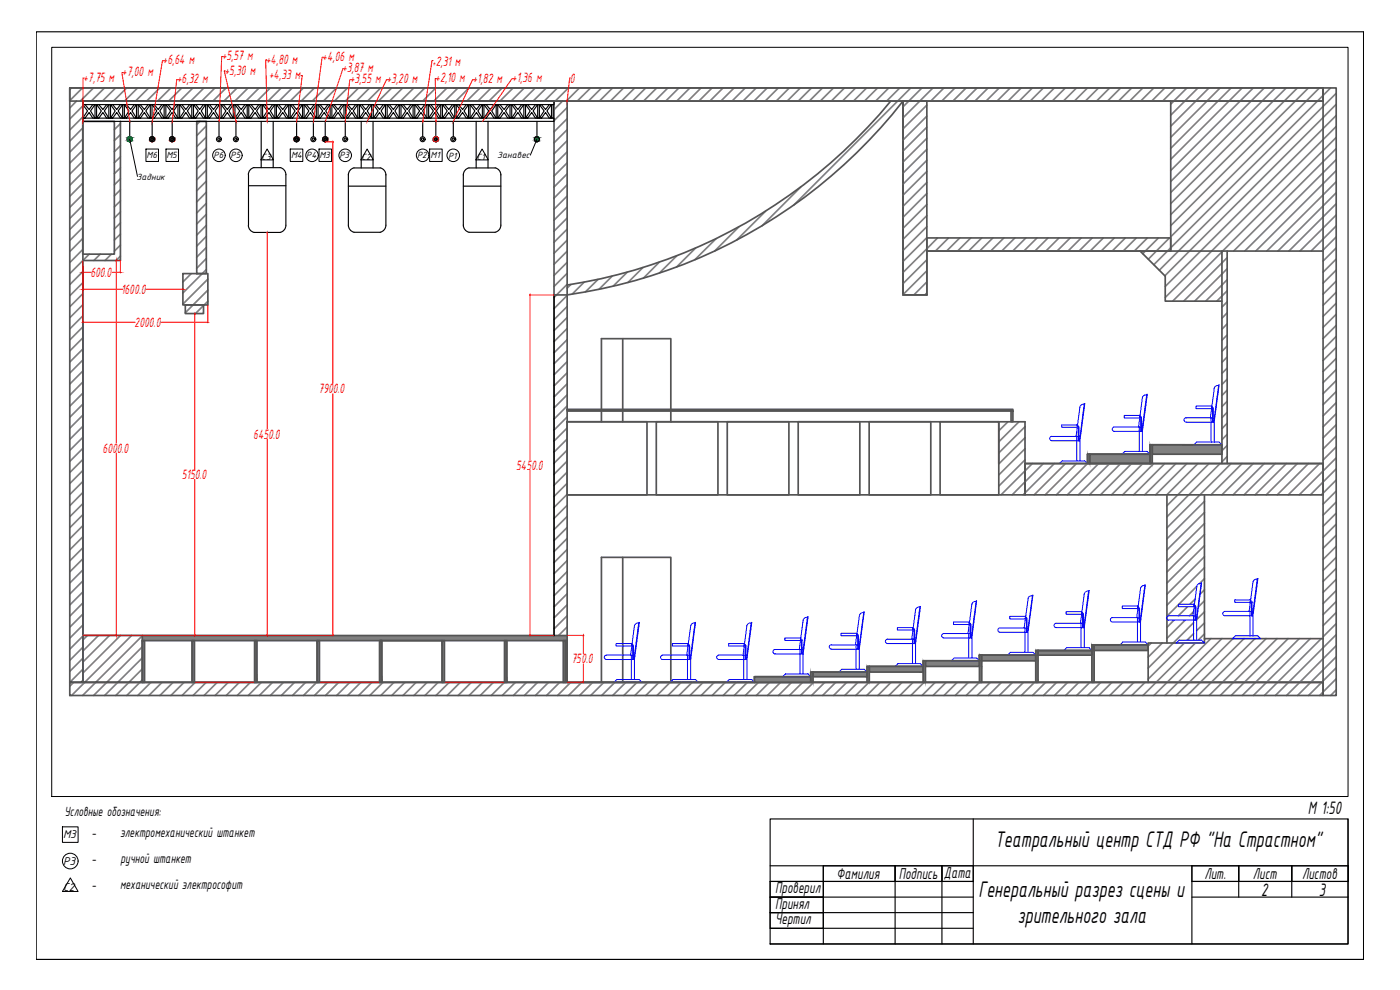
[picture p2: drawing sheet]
<svg xmlns="http://www.w3.org/2000/svg" width="420mm" height="297mm" viewBox="0 0 420 297" stroke-linecap="round" stroke-linejoin="round" font-family="sans-serif">
<defs><g id="words">
<g font-size="7.3">
<text x="298.6" y="254.1">Театральный центр СТД РФ &quot;На Страстном&quot;</text>
<text x="293.7" y="269.3">Генеральный разрез сцены и</text>
<text x="305.3" y="277">зрительного зала</text>
</g>
<g font-size="5.8">
<text x="392.5" y="244.3">М 1:50</text>
<text x="378.5" y="268.7">2</text>
<text x="395.8" y="268.7">3</text>
</g>
<g font-size="5.1">
<text x="251.1" y="263.8">Фамилия</text>
<text x="269.7" y="263.8">Подпись</text>
<text x="283.3" y="263.5">Дата</text>
<text x="361.5" y="263.8">Лит.</text>
<text x="376" y="263.8">Лист</text>
<text x="390.8" y="263.8">Листов</text>
<text x="232.6" y="267.9">Проверил</text>
<text x="232.6" y="272.6">Принял</text>
<text x="232.6" y="277.3">Чертил</text>
</g>
<g font-size="4.4" fill="#f00">
<text x="36.6" y="22.9">+7,00 м</text>
<text x="48.8" y="19.3">+6,64 м</text>
<text x="66.5" y="18">+5,57 м</text>
<text x="67.3" y="22.4">+5,30 м</text>
<text x="79.8" y="19.1">+4,80 м</text>
<text x="80.7" y="23.8">+4,33 м</text>
<text x="96.7" y="18.3">+4,06 м</text>
<text x="102.6" y="21.6">+3,87 м</text>
<text x="130.8" y="19.7">2,31 м</text>
<text x="25" y="24.5">+7,75 м</text>
<text x="53.1" y="25">+6,32 м</text>
<text x="105" y="25">+3,55 м +3,20 м</text>
<text x="130.6" y="24.7">+2,10 м +1,82 м +1,36 м</text>
<text x="171" y="24.8">0</text>
<text x="27.1" y="83.1">600.0</text>
<text x="36.4" y="88.2">1600.0</text>
<text x="40.4" y="98.1">2000.0</text>
<text x="95.6" y="118">7900.0</text>
<text x="76" y="131.6">6450.0</text>
<text x="30.8" y="135.8">6000.0</text>
<text x="54.6" y="143.8">5150.0</text>
<text x="154.9" y="141">5450.0</text>
<text x="171.5" y="199.1">750.0</text>
</g>
<g font-size="4.4">
<text x="27.5" y="251.1">-</text>
<text x="36.1" y="251.1">электромеханический штанкет</text>
<text x="27.5" y="259.1">-</text>
<text x="36.2" y="259.1">ручной штанкет</text>
<text x="27.5" y="266.7">-</text>
<text x="36.1" y="266.7">механический электрософит</text>
</g>
<text font-size="4.3" x="19.3" y="244.8">Условные обозначения:</text>
<g font-size="3.6">
<text x="18.9" y="251.5">М3</text>
<text x="18.9" y="259.5">Р3</text>
<text x="19" y="267.4">С2</text>
</g>
<text font-size="2.9" fill="#f00" x="129.8" y="19.7">+</text>
<g font-size="2.9">
<text x="44" y="47.5">М6</text>
<text x="49.9" y="47.5">М5</text>
<text x="64.1" y="47.5">Р6</text>
<text x="69.2" y="47.5">Р5</text>
<text x="78.5" y="47.9">С3</text>
<text x="87.4" y="47.4">М4</text>
<text x="91.9" y="47.4">Р4</text>
<text x="95.9" y="47.4">М3</text>
<text x="101.9" y="47.5">Р3</text>
<text x="108.5" y="47.9">С2</text>
<text x="125.2" y="47.4">Р2</text>
<text x="129.2" y="47.4">М1</text>
<text x="134.5" y="47.6">Р1</text>
<text x="143.1" y="47.9">С1</text>
<text x="149.2" y="47.5">Занавес</text>
<text x="41" y="53.9">Задник</text>
</g>
</g></defs>
<!-- layer: 0 -->
<g fill="#991b1e" stroke="#991b1e" stroke-width=".3">
<path d="M97.5 41h.2z"/>
<path d="M97.5 42.5h.3z"/>
<path d="M88.9 41h.2z"/>
<path d="M88.8 42.5h.4z"/>
<path d="M51.6 41h.2z"/>
<path d="M51.5 42.5h.3z"/>
<path d="M45.6 41h.1z"/>
<path d="M45.5 42.5h.4z"/>
<path d="M130.7 41h.2z"/>
<path d="M130.7 42.5h.3z"/>
<path d="M97.5 41h.3zM97.5 41h.3z"/>
<path d="M97.5 41l.4 .1zM97.4 41.1h.5z"/>
<path d="M97.4 41.1h.5zM97.3 41.1h.6z"/>
<path d="M97.3 41.1h.7zM97.3 41.1h.7z"/>
<path d="M97.3 41.1l.8 .1zM97.2 41.2h.9z"/>
<path d="M97.2 41.2h.9zM97.2 41.2h.9z"/>
<path d="M97.1 41.2h1.1zM97.1 41.2h1.1z"/>
<path d="M97.1 41.2l1.1 .1zM97.1 41.2l1.1 .1z"/>
<path d="M97 41.3l1.2 .1zM97 41.3l1.2 .1z"/>
<path d="M97 41.4h1.3zM97 41.4h1.3z"/>
<path d="M97 41.4l1.3 .1zM97 41.4l1.3 .1z"/>
<path d="M96.9 41.5l1.4 .1zM96.9 41.5l1.4 .1z"/>
<path d="M96.9 41.6h1.5zM96.9 41.6h1.5z"/>
<path d="M96.9 41.6l1.5 .1zM96.9 41.6l1.5 .1z"/>
<path d="M96.9 41.7l1.5 .1zM96.9 41.7l1.5 .1z"/>
<path d="M96.9 41.8h1.5zM96.9 41.8h1.5z"/>
<path d="M96.9 41.8l1.5 .1zM96.9 41.8l1.5 .1z"/>
<path d="M96.9 41.9h1.5zM96.9 41.9l1.4 .1z"/>
<path d="M96.9 42l1.4 .1zM96.9 42l1.4 .1z"/>
<path d="M96.9 42.1h1.4zM96.9 42.1h1.4z"/>
<path d="M97 42.1h1.3zM97 42.1l1.2 .1z"/>
<path d="M97 42.2h1.2zM97 42.2l1.2 .1z"/>
<path d="M97 42.3h1.2zM97 42.3h1.2z"/>
<path d="M97.1 42.3h1.1zM97.1 42.3h1z"/>
<path d="M97.1 42.3h1zM97.1 42.3l1 .1z"/>
<path d="M97.2 42.4h.9zM97.2 42.4h.8z"/>
<path d="M97.3 42.4h.7zM97.3 42.4l.6 .1z"/>
<path d="M97.3 42.5h.6zM97.3 42.5h.6z"/>
<path d="M97.4 42.5h.5zM97.4 42.5h.4z"/>
<path d="M97.5 42.5h.2zM97.5 42.5h.2z"/>
<path d="M88.9 41h.3zM88.8 41h.4z"/>
<path d="M88.8 41l.4 .1zM88.8 41.1h.4z"/>
<path d="M88.8 41.1h.5zM88.7 41.1h.6z"/>
<path d="M88.7 41.1h.7zM88.7 41.1h.7z"/>
<path d="M88.6 41.1l.8 .1zM88.6 41.2h.8z"/>
<path d="M88.6 41.2h.9zM88.5 41.2h1z"/>
<path d="M88.5 41.2h1zM88.5 41.2h1z"/>
<path d="M88.5 41.2l1.1 .1zM88.5 41.2l1.1 .1z"/>
<path d="M88.4 41.3l1.2 .1zM88.4 41.3l1.2 .1z"/>
<path d="M88.4 41.4h1.2zM88.4 41.4h1.2z"/>
<path d="M88.3 41.4l1.4 .1zM88.3 41.4l1.4 .1z"/>
<path d="M88.3 41.5l1.4 .1zM88.3 41.5l1.4 .1z"/>
<path d="M88.3 41.6h1.4zM88.3 41.6h1.4z"/>
<path d="M88.3 41.6l1.4 .1zM88.3 41.6l1.4 .1z"/>
<path d="M88.3 41.7l1.4 .1zM88.3 41.7l1.4 .1z"/>
<path d="M88.3 41.8h1.4zM88.3 41.8h1.4z"/>
<path d="M88.3 41.8l1.4 .1zM88.3 41.8l1.4 .1z"/>
<path d="M88.3 41.9l1.4 .1zM88.3 41.9l1.4 .1z"/>
<path d="M88.3 42h1.4zM88.3 42l1.4 .1z"/>
<path d="M88.3 42.1h1.4zM88.3 42.1h1.3z"/>
<path d="M88.3 42.1l1.3 .1zM88.3 42.1l1.3 .1z"/>
<path d="M88.4 42.2h1.2zM88.4 42.2l1.2 .1z"/>
<path d="M88.4 42.3h1.2zM88.4 42.3h1.1z"/>
<path d="M88.5 42.3h1zM88.5 42.3h1z"/>
<path d="M88.5 42.3h1zM88.5 42.3l.9 .1z"/>
<path d="M88.6 42.4h.8zM88.6 42.4h.8z"/>
<path d="M88.6 42.4h.8zM88.6 42.4l.7 .1z"/>
<path d="M88.7 42.5h.6zM88.7 42.5h.5z"/>
<path d="M88.8 42.5h.4zM88.8 42.5h.4z"/>
<path d="M88.8 42.5h.3zM88.9 42.5h.2z"/>
<path d="M51.6 41h.2zM51.5 41h.3z"/>
<path d="M51.5 41l.4 .1zM51.4 41.1h.5z"/>
<path d="M51.4 41.1h.6zM51.4 41.1h.6z"/>
<path d="M51.4 41.1h.7zM51.3 41.1h.8z"/>
<path d="M51.3 41.1l.8 .1zM51.3 41.1l.8 .1z"/>
<path d="M51.3 41.2h.9zM51.3 41.2h.9z"/>
<path d="M51.2 41.2h1zM51.2 41.2h1z"/>
<path d="M51.2 41.2l1.1 .1zM51.1 41.3h1.2z"/>
<path d="M51.1 41.3l1.2 .1zM51.1 41.3l1.2 .1z"/>
<path d="M51 41.4h1.4zM51 41.4h1.4z"/>
<path d="M51 41.4l1.4 .1zM51 41.4l1.4 .1z"/>
<path d="M51 41.5l1.4 .1zM51 41.5l1.4 .1z"/>
<path d="M51 41.6h1.4zM51 41.6h1.4z"/>
<path d="M51 41.6l1.4 .1zM51 41.6l1.4 .1z"/>
<path d="M51 41.7l1.4 .1zM51 41.7l1.4 .1z"/>
<path d="M51 41.8h1.4zM51 41.8h1.4z"/>
<path d="M51 41.8l1.4 .1zM51 41.8l1.4 .1z"/>
<path d="M51 41.9h1.4zM51 41.9l1.4 .1z"/>
<path d="M51 42l1.4 .1zM51 42l1.4 .1z"/>
<path d="M51 42.1h1.4zM51 42.1h1.4z"/>
<path d="M51 42.1h1.4zM51 42.1l1.3 .1z"/>
<path d="M51 42.2h1.3zM51 42.2l1.3 .1z"/>
<path d="M51.1 42.3h1.2zM51.1 42.3h1.1z"/>
<path d="M51.2 42.3h1zM51.2 42.3h1z"/>
<path d="M51.2 42.3h1zM51.2 42.3l.9 .1z"/>
<path d="M51.3 42.4h.8zM51.3 42.4h.8z"/>
<path d="M51.3 42.4h.8zM51.3 42.4l.7 .1z"/>
<path d="M51.4 42.5h.6zM51.4 42.5h.5z"/>
<path d="M51.4 42.5h.5zM51.4 42.5h.4z"/>
<path d="M51.5 42.5h.3zM51.6 42.5h.2z"/>
<path d="M45.6 41h.3zM45.5 41h.4z"/>
<path d="M45.5 41l.4 .1zM45.5 41.1h.4z"/>
<path d="M45.5 41.1h.5zM45.4 41.1h.6z"/>
<path d="M45.4 41.1h.6zM45.4 41.1h.6z"/>
<path d="M45.3 41.1l.8 .1zM45.2 41.2h.9z"/>
<path d="M45.2 41.2h1zM45.2 41.2h1z"/>
<path d="M45.2 41.2h1zM45.2 41.2h1z"/>
<path d="M45.2 41.2l1.1 .1zM45.2 41.2l1.1 .1z"/>
<path d="M45.1 41.3l1.2 .1zM45.1 41.3l1.2 .1z"/>
<path d="M45.1 41.4h1.2zM45.1 41.4h1.2z"/>
<path d="M45 41.4l1.4 .1zM45 41.4l1.4 .1z"/>
<path d="M45 41.5l1.4 .1zM45 41.5l1.4 .1z"/>
<path d="M44.9 41.6h1.5zM44.9 41.6h1.5z"/>
<path d="M44.9 41.6l1.5 .1zM44.9 41.6l1.5 .1z"/>
<path d="M44.9 41.7l1.5 .1zM44.9 41.7l1.5 .1z"/>
<path d="M44.9 41.8h1.5zM44.9 41.8h1.5z"/>
<path d="M44.9 41.8l1.5 .1zM44.9 41.8l1.5 .1z"/>
<path d="M44.9 41.9h1.5zM44.9 41.9l1.5 .1z"/>
<path d="M44.9 42l1.5 .1zM44.9 42l1.5 .1z"/>
<path d="M45 42.1h1.4zM45 42.1h1.3z"/>
<path d="M45 42.1h1.3zM45 42.1l1.3 .1z"/>
<path d="M45.1 42.2h1.2zM45.1 42.2l1.2 .1z"/>
<path d="M45.1 42.3h1.2zM45.1 42.3h1.1z"/>
<path d="M45.2 42.3h1zM45.2 42.3h1z"/>
<path d="M45.2 42.3h1zM45.2 42.3l.9 .1z"/>
<path d="M45.2 42.4h.9zM45.2 42.4h.8z"/>
<path d="M45.3 42.4h.7zM45.3 42.4l.7 .1z"/>
<path d="M45.4 42.5h.6zM45.4 42.5h.5z"/>
<path d="M45.5 42.5h.4zM45.5 42.5h.4z"/>
<path d="M45.5 42.5h.2zM45.6 42.5h.1z"/>
<path d="M130.7 41h.3zM130.7 41h.3z"/>
<path d="M130.7 41l.3 .1zM130.6 41.1h.4z"/>
<path d="M130.6 41.1h.5zM130.5 41.1h.6z"/>
<path d="M130.5 41.1h.7zM130.5 41.1h.7z"/>
<path d="M130.5 41.1l.8 .1zM130.4 41.2h.9z"/>
<path d="M130.4 41.2h.9zM130.4 41.2h.9z"/>
<path d="M130.3 41.2h1zM130.3 41.2h1z"/>
<path d="M130.3 41.2l1.1 .1zM130.2 41.3h1.2z"/>
<path d="M130.2 41.3l1.2 .1zM130.2 41.3l1.2 .1z"/>
<path d="M130.2 41.4h1.3zM130.2 41.4h1.3z"/>
<path d="M130.2 41.4l1.3 .1zM130.2 41.4l1.3 .1z"/>
<path d="M130.1 41.5l1.4 .1zM130.1 41.5l1.4 .1z"/>
<path d="M130.1 41.6h1.5zM130.1 41.6h1.5z"/>
<path d="M130.1 41.6l1.5 .1zM130.1 41.6l1.5 .1z"/>
<path d="M130.1 41.7l1.5 .1zM130.1 41.7l1.5 .1z"/>
<path d="M130.1 41.8h1.5zM130.1 41.8h1.5z"/>
<path d="M130.1 41.8l1.5 .1zM130.1 41.8l1.5 .1z"/>
<path d="M130.1 41.9h1.5zM130.1 41.9l1.4 .1z"/>
<path d="M130.1 42l1.4 .1zM130.1 42l1.4 .1z"/>
<path d="M130.1 42.1h1.4zM130.1 42.1h1.4z"/>
<path d="M130.2 42.1h1.3zM130.2 42.1l1.2 .1z"/>
<path d="M130.2 42.2h1.2zM130.2 42.2l1.2 .1z"/>
<path d="M130.2 42.3h1.2zM130.2 42.3h1.1z"/>
<path d="M130.3 42.3h1zM130.3 42.3h1z"/>
<path d="M130.3 42.3h1zM130.3 42.3l1 .1z"/>
<path d="M130.4 42.4h.9zM130.4 42.4h.8z"/>
<path d="M130.5 42.4h.7zM130.5 42.4l.6 .1z"/>
<path d="M130.5 42.5h.6zM130.5 42.5h.5z"/>
<path d="M130.6 42.5h.4zM130.6 42.5h.4z"/>
<path d="M130.7 42.5h.2zM130.7 42.5h.2z"/>
</g>
<g fill="none" stroke="#000" stroke-width=".34">
<path d="M10.9 9.5h398.3v278.4h-398.3zM409.2 9.5v278.4h-398.3M24.8 30.3h141.5v1.1h-141.5zM24.8 35.4h141.5v1h-141.5zM24.8 31.4h.7l1.2 1.5 1.1-1.5h.7l-1.3 1.9 1.3 2.1h-.7l-1.1-1.6-1.2 1.6h-.7l1.5-2.1zM28.5 31.4h.5v4h-.5zM29 31.4h.7l1.2 1.5 1.1-1.5h.7l-1.4 1.9 1.4 2.1h-.7l-1.1-1.6-1.2 1.6h-.7l1.4-2.1zM32.7 31.4h.5v4h-.5zM33.2 31.4h.6l1.2 1.5 1.1-1.5h.7l-1.3 1.9 1.3 2.1h-.7l-1.1-1.6-1.2 1.6h-.6l1.4-2.1zM36.8 31.4h.5v4h-.5zM37.3 31.4h.7l1.2 1.5 1.1-1.5h.7l-1.4 1.9 1.4 2.1h-.7l-1.1-1.6-1.2 1.6h-.7l1.4-2.1zM38.9 36.4v5.4"/>
<path d="M41 31.4h.5v4h-.5zM41.5 31.4h.6l1.2 1.5 1.1-1.5h.7l-1.3 1.9 1.3 2.1h-.7l-1.1-1.6-1.2 1.6h-.6l1.4-2.1zM45.1 31.4h.5v4h-.5zM45.6 31.4h.7l1.2 1.5 1.1-1.5h.7l-1.4 1.9 1.4 2.1h-.7l-1.1-1.6-1.2 1.6h-.7l1.5-2.1zM45.7 36.3v4.7M49.3 31.4h.5v4h-.5zM49.8 31.4h.6l1.2 1.5 1.1-1.5h.7l-1.3 1.9 1.3 2.1h-.7l-1.1-1.6-1.2 1.6h-.6l1.4-2.1zM51.7 36.3v4.7M53.4 31.4h.5v4h-.5zM53.9 31.4h.7l1.2 1.5 1.1-1.5h.7l-1.4 1.9 1.4 2.1h-.7l-1.1-1.6-1.2 1.6h-.7l1.5-2.1zM57.6 31.4h.5v4h-.5zM58.1 31.4h.6l1.2 1.5 1.1-1.5h.7l-1.3 1.9 1.3 2.1h-.7l-1.1-1.6-1.2 1.6h-.6l1.4-2.1z"/>
<path d="M61.7 31.4h.5v4h-.5zM62.2 31.4h.7l1.2 1.5 1.1-1.5h.7l-1.4 1.9 1.4 2.1h-.7l-1.1-1.6-1.2 1.6h-.7l1.5-2.1zM65.7 36.4v4.6M65.9 31.4h.5v4h-.5zM66.4 31.4h.6l1.2 1.5 1.1-1.5h.7l-1.3 1.9 1.3 2.1h-.7l-1.1-1.6-1.2 1.6h-.6l1.4-2.1zM70 31.4h.5v4h-.5zM70.5 31.4h.7l1.2 1.5 1.1-1.5h.7l-1.4 1.9 1.4 2.1h-.7l-1.1-1.6-1.2 1.6h-.7l1.5-2.1zM70.8 36.4v4.6M74.2 31.4h.5v4h-.5zM74.7 31.4h.6l1.3 1.5 1.1-1.5h.6l-1.3 1.9 1.3 2.1h-.6l-1.1-1.6-1.3 1.6h-.6l1.4-2.1zM78.3 31.4h.5v4h-.5zM78.4 36.4v13.9"/>
<path d="M78.8 31.4h.7l1.2 1.5 1.1-1.5h.7l-1.4 1.9 1.4 2.1h-.7l-1.1-1.6-1.2 1.6h-.7l1.4-2.1zM82 36.4v13.9M82.5 31.4h.5v4h-.5zM83 31.4h.6l1.3 1.5 1.1-1.5h.6l-1.3 1.9 1.3 2.1h-.6l-1.1-1.6-1.3 1.6h-.6l1.4-2.1zM86.6 31.4h.5v4h-.5zM87.1 31.4h.7l1.2 1.5 1.1-1.5h.7l-1.4 1.9 1.4 2.1h-.7l-1.1-1.6-1.2 1.6h-.7l1.4-2.1zM89 36.4v4.6M90.8 31.4h.5v4h-.5zM91.3 31.4h.6l1.3 1.5 1.1-1.5h.6l-1.3 1.9 1.3 2.1h-.6l-1.1-1.6-1.3 1.6h-.6l1.4-2.1zM94.1 36.4v4.6M94.9 31.4h.5v4h-.5zM95.4 31.4h.7l1.2 1.5 1.1-1.5h.7l-1.4 1.9 1.4 2.1h-.7l-1.1-1.6-1.2 1.6h-.7l1.4-2.1z"/>
<path d="M97.6 36.4v4.6M99.1 31.4h.5v4h-.5zM99.6 31.4h.6l1.3 1.5 1.1-1.5h.6l-1.3 1.9 1.3 2.1h-.6l-1.1-1.6-1.3 1.6h-.6l1.4-2.1zM103.2 31.4h.5v4h-.5zM103.6 36.4v4.6M103.7 31.4h.7l1.2 1.5 1.1-1.5h.7l-1.4 1.9 1.4 2.1h-.7l-1.1-1.6-1.2 1.6h-.7l1.5-2.1zM107.4 31.4h.5v4h-.5zM107.9 31.4h.7l1.2 1.5 1.1-1.5h.6l-1.3 1.9 1.3 2.1h-.6l-1.1-1.6-1.2 1.6h-.7l1.4-2.1zM108.4 36.4v14M111.5 31.4h.5v4h-.5zM112 36.4v14M112 31.4h.7l1.2 1.5 1.1-1.5h.7l-1.3 1.9 1.3 2.1h-.7l-1.1-1.6-1.2 1.6h-.7l1.5-2.1z"/>
<path d="M115.7 31.4h.5v4h-.5zM116.2 31.4h.7l1.2 1.5 1.1-1.5h.6l-1.3 1.9 1.3 2.1h-.6l-1.1-1.6-1.2 1.6h-.7l1.4-2.1zM119.8 31.4h.5v4h-.5zM120.3 31.4h.7l1.2 1.5 1.1-1.5h.7l-1.3 1.9 1.3 2.1h-.7l-1.1-1.6-1.2 1.6h-.7l1.5-2.1zM124 31.4h.5v4h-.5zM124.5 31.4h.7l1.2 1.5 1.1-1.5h.6l-1.3 1.9 1.3 2.1h-.6l-1.1-1.6-1.2 1.6h-.7l1.4-2.1zM126.9 36.4v4.6M128.1 31.4h.5v4h-.5zM128.6 31.4h.7l1.2 1.5 1.1-1.5h.7l-1.3 1.9 1.3 2.1h-.7l-1.1-1.6-1.2 1.6h-.7l1.5-2.1zM130.8 36.4v5.4M132.3 31.4h.5v4h-.5zM132.8 31.4h.7l1.2 1.5 1.1-1.5h.7l-1.4 1.9 1.4 2.1h-.7l-1.1-1.6-1.2 1.6h-.7l1.4-2.1z"/>
<path d="M136 36.4v4.6M136 26.4h34.2M136.5 31.4h.4v4h-.4zM136.9 31.4h.7l1.2 1.5 1.1-1.5h.7l-1.3 1.9 1.3 2.1h-.7l-1.1-1.6-1.2 1.6h-.7l1.5-2.1zM140.6 31.4h.5v4h-.5zM141.1 31.4h.7l1.2 1.5 1.1-1.5h.7l-1.4 1.9 1.4 2.1h-.7l-1.1-1.6-1.2 1.6h-.7l1.4-2.1zM142.9 36.4v14M144.8 31.4h.4v4h-.4zM145.2 31.4h.7l1.2 1.5 1.1-1.5h.7l-1.3 1.9 1.3 2.1h-.7l-1.1-1.6-1.2 1.6h-.7l1.5-2.1zM146.5 36.4v14M148.9 31.4h.5v4h-.5zM149.4 31.4h.7l1.2 1.5 1.1-1.5h.7l-1.4 1.9 1.4 2.1h-.7l-1.1-1.6-1.2 1.6h-.7l1.4-2.1z"/>
<path d="M153.1 31.4h.5v4h-.5zM153.6 31.4h.6l1.2 1.5 1.1-1.5h.7l-1.3 1.9 1.3 2.1h-.7l-1.1-1.6-1.2 1.6h-.6l1.4-2.1zM157.2 31.4h.5v4h-.5zM157.7 31.4h.7l1.2 1.5 1.1-1.5h.7l-1.4 1.9 1.4 2.1h-.7l-1.1-1.6-1.2 1.6h-.7l1.4-2.1zM161.1 36.4v5.4M161.4 31.4h.5v4h-.5zM161.9 31.4h.6l1.2 1.5 1.1-1.5h.7l-1.3 1.9 1.3 2.1h-.7l-1.1-1.6-1.2 1.6h-.6l1.4-2.1zM165.5 31.4h.5v4h-.5zM74.5 52.4l.5-1.4 1.2-.7h7.9a2.12 2.12 0 0 1 1.7 2.1M74.6 52.4v15.2M74.6 55.7h11.2M85.8 52.4v15.2l-.5 1.4-1.2 .7h-7.9l-1.2-.7-.5-1.4"/>
<path d="M104.5 55.9h11.3M104.5 52.4v15.2M106.2 50.4h7.9M106.2 50.4l-1.2 .7-.5 1.4M114.1 50.4l1.2 .7 .5 1.4M115.8 52.4v15.2M139.1 55.9h11.2M139.1 52.4v15.2M140.7 50.4h7.9M140.7 50.4l-1.2 .7-.4 1.4M148.6 50.4l1.2 .7 .5 1.4M150.3 52.4v15.2"/>
<path d="M104.5 67.5l.5 1.4 1.2 .8h7.9l1.2-.8 .5-1.4M139.1 67.5l.4 1.4 1.2 .8h7.9l1.2-.8 .5-1.4M231.1 245.7h173.5v37.5h-173.5zM231.1 259.8h173.6v4.7h-17v-4.7M268.6 259.8v4.7h-21.5v-4.7v23.4M268.6 259.8v4.7h14.1v-4.7M268.6 259.8v23.4M282.7 259.8v4.7h9.4v-4.7M282.7 259.8v23.4M292.1 245.7v37.5M371.8 259.8v4.7h-14.1v-4.7v23.4M371.8 259.8v4.7h15.9v-4.7"/>
<path d="M371.8 259.8v9.4M387.7 259.8v9.4M404.6 245.7v37.5h-173.5M231.1 278.5h61M247.1 264.5v4.7h-16v-4.7h61M247.1 269.2v4.6h-16v-4.6h61M247.1 273.8v4.7h-16v-4.7h61M357.7 264.5h46.9M357.7 269.2h46.9"/>
<circle cx="38.9" cy="41.8" r=".74"/>
<circle cx="38.9" cy="41.8" r=".36"/>
<circle cx="45.6" cy="41.8" r=".74"/>
<circle cx="45.6" cy="41.8" r=".36"/>
<circle cx="51.7" cy="41.8" r=".74"/>
<circle cx="51.7" cy="41.8" r=".36"/>
<circle cx="65.7" cy="41.8" r=".74"/>
<circle cx="65.7" cy="41.8" r=".36"/>
<circle cx="70.8" cy="41.8" r=".74"/>
<circle cx="70.8" cy="41.8" r=".36"/>
<circle cx="89" cy="41.8" r=".74"/>
<circle cx="89" cy="41.8" r=".36"/>
<circle cx="94" cy="41.8" r=".74"/>
<circle cx="94" cy="41.8" r=".36"/>
<circle cx="97.6" cy="41.8" r=".74"/>
<circle cx="97.6" cy="41.8" r=".36"/>
<circle cx="103.6" cy="41.8" r=".74"/>
<circle cx="103.6" cy="41.8" r=".36"/>
<circle cx="126.8" cy="41.8" r=".74"/>
<circle cx="126.8" cy="41.8" r=".36"/>
<circle cx="130.8" cy="41.8" r=".74"/>
<circle cx="130.8" cy="41.8" r=".36"/>
<circle cx="136" cy="41.8" r=".74"/>
<circle cx="136" cy="41.8" r=".36"/>
<circle cx="161.1" cy="41.8" r=".74"/>
</g>
<g fill="#808080" stroke="#808080" stroke-width=".3">
<path d="M42.7 190.7l127.5 1.5v-1.5zM42.7 190.7l127.5 1.5h-127.5z"/>
<path d="M169.7 192.2l.5 12.5v-12.5zM169.7 192.2l.5 12.5h-.5z"/>
<path d="M169.1 192.2l.6 12.5v-12.5zM169.1 192.2l.6 12.5h-.6z"/>
<path d="M151.5 192.2l.6 12.5v-12.5zM151.5 192.2l.6 12.5h-.6z"/>
<path d="M132.7 192.2l.7 12.5v-12.5zM132.7 192.2l.7 12.5h-.7z"/>
<path d="M113.9 192.2l.7 12.5v-12.5zM113.9 192.2l.7 12.5h-.7z"/>
<path d="M95.2 192.2l.7 12.5v-12.5zM95.2 192.2l.7 12.5h-.7z"/>
<path d="M76.4 192.2l.7 12.5v-12.5zM76.4 192.2l.7 12.5h-.7z"/>
<path d="M57.7 192.2l.7 12.5v-12.5zM57.7 192.2l.7 12.5h-.7z"/>
<path d="M42.7 192.2l.7 12.5v-12.5zM42.7 192.2l.7 12.5h-.7z"/>
</g>
<g fill="none" stroke="#808080" stroke-width=".51">
<path d="M23 30.3l-2.1 2.1M24.8 35.1l-3.9 3.9M24.8 38.4l-3.9 3.9M24.9 31.8l-4 3.9M36.1 37.1l-1.8 1.8M60 36.4l-1 1M61.9 37.8l-2.9 2.9M168.8 30.3l-2.5 2.6M170.2 32.3l-3.9 3.9M170.2 35.6l-3.9 4M170.2 38.9l-3.9 4M24.8 41.7l-3.9 3.9"/>
<path d="M24.8 45.1l-3.9 3.9M24.8 48.4l-3.9 3.9M24.8 51.7l-3.9 3.9M24.8 55l-3.9 3.9M24.8 58.3l-3.9 3.9M36.1 40.4l-1.8 1.8M36.1 43.7l-1.8 1.8M36.1 47l-1.8 1.8M36.1 50.3l-1.8 1.8M36.1 53.7l-1.8 1.8M36.1 57l-1.8 1.8M61.9 41.1l-2.9 2.9"/>
<path d="M61.9 44.4l-2.9 2.9M61.9 47.7l-2.9 2.9M61.9 51.1l-2.9 2.8M61.9 54.4l-2.9 2.8M61.9 57.7l-2.9 2.9M170.2 42.2l-3.9 4M170.2 45.6l-3.9 3.9M170.2 48.9l-3.9 3.9M170.2 52.2l-3.9 3.9M170.2 55.5l-3.9 4M170.2 58.8l-3.9 4M24.8 61.6l-3.9 3.9"/>
<path d="M24.8 64.9l-3.9 3.9M24.8 68.3l-3.9 3.9M24.8 71.6l-3.9 3.9M24.8 74.9l-3.9 3.9M26.8 76.3l-5.9 5.8M30.1 76.3l-1.9 1.9M33.4 76.3l-1.9 1.9M36.1 60.3l-1.8 1.8M36.1 63.6l-1.8 1.8M36.1 66.9l-1.8 1.8M36.1 70.2l-1.8 1.8M36.1 73.5l-1.8 1.9"/>
<path d="M36.1 76.8l-1.3 1.4M61.9 61l-2.9 2.9M61.9 64.3l-2.9 2.9M61.9 67.6l-2.9 2.9M61.9 70.9l-2.9 2.9M61.9 74.3l-2.9 2.8M61.9 77.6l-2.9 2.9M170.2 62.1l-3.9 4M170.2 65.4l-3.9 4M170.2 68.8l-3.9 3.9M170.2 72.1l-3.9 3.9M170.2 75.4l-3.9 3.9"/>
<path d="M170.2 78.7l-3.9 3.9M24.9 81.5l-4 3.9M24.9 84.8l-4 3.9M24.9 88.1l-4 3.9M24.9 91.4l-4 3.9M24.9 94.8l-4 3.9M24.9 98.1l-4 3.9M57.4 82.1l-2.6 2.5M61.1 91.7l-2.4 2.4M61.9 80.9l-7.1 7M62.4 87.1l-6.8 6.7M62.4 83.7l-7.6 7.6"/>
<path d="M62.4 90.4l-1.1 1.1M170.2 82l-3.9 4M170.2 85.3l-3.9 4M170.2 88.7l-3.9 3.9M170.2 92l-3.9 3.9M170.2 95.3l-3.9 3.9M170.2 98.6l-3.9 3.9M24.9 101.4l-4 3.9M24.9 104.7l-4 3.9M24.9 108l-4 3.9M24.9 111.3l-4 3.9M24.9 114.6l-4 4"/>
<path d="M24.9 118l-4 3.9M170.2 101.9l-3.9 3.9M170.2 105.2l-3.9 3.9M170.2 108.5l-3.9 4M170.2 111.9l-3.9 3.9M170.2 115.2l-3.9 3.9M170.2 118.5l-3.9 3.9M24.9 121.3l-4 3.9M24.9 124.6l-4 3.9M24.9 127.9l-4 3.9M24.9 131.2l-4 3.9M24.9 134.5l-4 3.9"/>
<path d="M24.9 137.9l-4 3.9M170.2 121.8l-3.9 3.9M170.2 125.1l-3.9 3.9M170.2 128.4l-3.9 3.9M170.2 131.7l-3.9 4M170.2 135.1l-3.9 3.9M170.2 138.4l-3.9 3.9M24.9 141.2l-4 3.9M24.9 144.5l-4 3.9M24.9 147.8l-4 3.9M24.9 151.1l-4 3.9M24.9 154.4l-4 3.9"/>
<path d="M24.9 157.7l-4 3.9M170.2 141.7l-3.9 3.9M170.2 145l-3.9 3.9M170.2 148.3l-3.9 3.9M170.2 151.6l-3.9 3.9M170.2 155l-3.9 3.9M170.2 158.3l-3.9 3.9M24.9 161.1l-4 3.9M24.9 164.4l-4 3.9M24.9 167.7l-4 3.9M24.9 171l-4 3.9M24.9 174.3l-4 3.9"/>
<path d="M24.9 177.6l-4 3.9M170.2 161.6l-3.9 3.9M170.2 164.9l-3.9 3.9M170.2 168.2l-3.9 3.9M170.2 171.5l-3.9 3.9M170.2 174.8l-3.9 3.9M170.2 178.2l-3.9 3.9M24.9 180.9l-4 4M24.9 184.2l-4 4M24.9 187.6l-4 3.9M24.9 190.9l-4 3.9M24.9 194.2l-4 3.9"/>
<path d="M24.9 197.5l-4 3.9M170.2 181.5l-3.9 3.9M170.2 184.8l-3.9 3.9M170.2 188.1l-2.6 2.6M24.9 200.8l-4 3.9M24.9 204.1l-.6 .6"/>
</g>
<g fill="none" stroke="#808080" stroke-width=".51">
<path d="M21.4 26.4l-.5 .5M24.8 26.4l-3.9 3.8M28.1 26.4l-4 3.9M31.4 26.4l-4 3.9M34.7 26.4l-3.9 3.9M38 26.4l-3.9 3.9M41.3 26.4l-3.9 3.9M44.6 26.4l-3.9 3.9M47.9 26.4l-3.9 3.9M51.3 26.4l-4 3.9M54.6 26.4l-4 3.9M57.9 26.4l-3.9 3.9"/>
<path d="M61.2 26.4l-3.9 3.9M64.5 26.4l-3.9 3.9M67.8 26.4l-3.9 3.9M71.1 26.4l-3.9 3.9M74.5 26.4l-4 3.9M77.8 26.4l-4 3.9M81.1 26.4l-3.9 3.9M84.4 26.4l-3.9 3.9M87.7 26.4l-3.9 3.9M91 26.4l-3.9 3.9M94.3 26.4l-3.9 3.9M97.6 26.4l-3.9 3.9"/>
<path d="M101 26.4l-3.9 3.9M104.3 26.4l-3.9 3.9M107.6 26.4l-3.9 3.9M110.9 26.4l-3.9 3.9M114.2 26.4l-3.9 3.9M117.5 26.4l-3.9 3.9M120.8 26.4l-3.9 3.9M124.2 26.4l-3.9 3.9M127.5 26.4l-3.9 3.9M130.8 26.4l-3.9 3.9M134.1 26.4l-3.9 3.9M137.4 26.4l-3.9 3.9"/>
<path d="M140.7 26.4l-3.9 3.9M144 26.4l-3.9 3.9M147.4 26.4l-3.9 3.9M150.7 26.4l-3.9 3.9M154 26.4l-3.9 3.9M157.3 26.4l-3.9 3.9M160.6 26.4l-3.9 3.9M163.9 26.4l-3.9 3.9M167.3 26.4l-3.9 3.9M170.6 26.4l-3.9 3.9M173.9 26.4l-3.9 3.9M177.2 26.4l-3.9 3.9"/>
<path d="M180.5 26.4l-3.9 3.9M183.8 26.4l-3.9 3.9M187.1 26.4l-3.9 3.9M190.5 26.4l-4 3.9M193.8 26.4l-3.9 3.9M197.1 26.4l-3.9 3.9M200.4 26.4l-3.9 3.9M203.7 26.4l-3.9 3.9M207 26.4l-3.9 3.9M210.4 26.4l-4 3.9M213.7 26.4l-4 3.9M217 26.4l-4 3.9"/>
<path d="M220.3 26.4l-3.9 3.9M223.6 26.4l-3.9 3.9M226.9 26.4l-3.9 3.9M230.2 26.4l-3.9 3.9M233.6 26.4l-4 3.9M236.9 26.4l-4 3.9M240.2 26.4l-4 3.9M243.5 26.4l-3.9 3.9M246.8 26.4l-3.9 3.9M250.1 26.4l-3.9 3.9M253.4 26.4l-3.9 3.9M256.8 26.4l-4 3.9"/>
<path d="M260.1 26.4l-4 3.9M263.4 26.4l-4 3.9M266.7 26.4l-3.9 3.9M270 26.4l-3.9 3.9M273.3 26.4l-3.9 3.9M276.7 26.4l-4 3.9M280 26.4l-4 3.9M283.3 26.4l-4 3.9M286.6 26.4l-4 3.9M289.9 26.4l-3.9 3.9M293.2 26.4l-3.9 3.9M296.5 26.4l-3.9 3.9"/>
<path d="M299.9 26.4l-4 3.9M303.2 26.4l-4 3.9M306.5 26.4l-4 3.9M309.8 26.4l-3.9 3.9M313.1 26.4l-3.9 3.9M316.4 26.4l-3.9 3.9M319.7 26.4l-3.9 3.9M323.1 26.4l-4 3.9M326.4 26.4l-4 3.9M329.7 26.4l-4 3.9M333 26.4l-3.9 3.9M336.3 26.4l-3.9 3.9"/>
<path d="M339.6 26.4l-3.9 3.9M343 26.4l-4 3.9M346.3 26.4l-4 3.9M349.6 26.4l-4 3.9M352.9 26.4l-4 3.9M356.2 26.4l-3.9 3.9M359.5 26.4l-3.9 3.9M362.8 26.4l-3.9 3.9M366.2 26.4l-4 3.9M369.5 26.4l-4 3.9M372.8 26.4l-4 3.9M376.1 26.4l-3.9 3.9"/>
<path d="M379.4 26.4l-3.9 3.9M382.7 26.4l-3.9 3.9M386 26.4l-3.9 3.9M389.4 26.4l-4 3.9M392.7 26.4l-4 3.9M396 26.4l-4 3.9M397.1 28.6l-1.7 1.7M26.2 190.7l-1.3 1.3M29.5 190.7l-4.6 4.6M32.8 190.7l-7.9 7.9M36.1 190.7l-11.2 11.2M39.5 190.7l-14.1 14"/>
<path d="M42.7 190.8l-14 13.9M42.7 194.1l-10.7 10.6M42.7 197.4l-7.4 7.3M42.7 200.7l-4 4M42.7 204l-.7 .7"/>
</g>
<g fill="none" stroke="#545454" stroke-width=".51">
<path d="M20.9 26.4h376.2v3.9h-376.2zM20.9 26.4h376.2M24.9 30.3h372.2M24.9 190.7h145.3v14M42.7 192.2h.7v12.5h-.7zM42.7 190.7v14M42.7 192.2h127.5M57.7 192.2h.7v12.5h-.7zM57.7 192.2v12.5M76.4 192.2h.7v12.5h-.7zM76.4 192.2v12.5M95.2 192.2h.7v12.5h-.7z"/>
<path d="M95.2 192.2v12.5M113.9 192.2h.7v12.5h-.7zM132.7 192.2h.7v12.5h-.7zM151.5 192.2h.6v12.5h-.6zM151.5 192.2v12.5M169.1 192.2h.6v12.5h-.6zM169.7 192.2v12.5M20.9 204.7h376.2v4h-376.2zM113.9 204.7v-12.5h18.8v12.5"/>
</g>
<g fill="none" stroke="#808080" stroke-width=".51">
<path d="M269.4 30.3l-31.2 31.3M272.7 30.3l-1.7 1.8M276 30.3l-5 5.1M278.2 31.6l-7.2 7.1M278.2 34.9l-7.2 7.1M278.2 38.2l-7.2 7.1M352.3 30.3l-.9 1M355.6 30.3l-4.2 4.3M358.9 30.3l-7.5 7.6M362.2 30.3l-10.8 10.9M365.5 30.3l-14.1 14.2M368.8 30.3l-17.4 17.5"/>
<path d="M372.2 30.3l-20.8 20.9M375.5 30.3l-24.1 24.2M378.8 30.3l-27.4 27.5M382.1 30.3l-30.7 30.8M385.4 30.3l-34 34.1M388.7 30.3l-37.3 37.4M392 30.3l-40.6 40.7M395.4 30.3l-49.1 49.1M397.1 38.6l-47.4 47.4M397.1 31.9l-49.2 49.2M397.1 35.3l-47.5 47.4M240.4 56.1l-11.7 11.7"/>
<path d="M278.2 41.5l-7.2 7.1M278.2 44.8l-7.2 7.2M278.2 48.1l-7.2 7.2M278.2 51.4l-7.2 7.2M278.2 54.8l-7.2 7.1M278.2 58.1l-7.2 7.1M397.1 41.9l-47.4 47.4M397.1 48.5l-26.9 26.8M397.1 51.8l-23.5 23.5M397.1 45.2l-45.2 45.2M397.1 58.5l-16.9 16.8M397.1 55.1l-20.2 20.2"/>
<path d="M197.9 78.6l-4.8 4.9M203.1 76.7l-5.2 5.2M208.8 74.4l-5.7 5.7M214.9 71.6l-6.4 6.3M221.8 68l-7.3 7.3M229.8 63.3l-8.7 8.8M278.2 61.4l-7.2 7.1M278.2 64.7l-7.2 7.1M278.2 68l-7.2 7.2M278.2 71.3l-7.2 7.2M278.2 77.9l-7.2 7.2M281.4 71.4l-10.4 10.4"/>
<path d="M284.7 71.4l-4 3.9M288 71.4l-3.9 3.9M291.3 71.4l-3.9 3.9M294.6 71.4l-3.9 3.9M298 71.4l-4 3.9M301.3 71.4l-4 3.9M304.6 71.4l-4 3.9M307.9 71.4l-4 3.9M311.2 71.4l-3.9 3.9M314.5 71.4l-3.9 3.9M317.8 71.4l-3.9 3.9M321.2 71.4l-4 3.9"/>
<path d="M324.5 71.4l-4 3.9M327.8 71.4l-4 3.9M331.1 71.4l-3.9 3.9M334.4 71.4l-3.9 3.9M337.7 71.4l-3.9 3.9M341 71.4l-3.9 3.9M344.4 71.4l-4 3.9M347.7 71.4l-4.8 4.7M351 71.4l-6.4 6.4M368.3 77.3l-13.1 13.1M397.1 61.8l-13.6 13.5M397.1 71.7l-3.6 3.6"/>
<path d="M397.1 65.1l-10.3 10.2M397.1 68.4l-7 6.9M397.1 75l-.3 .3M171.3 85.4l-1.1 1.1M175.3 84.6l-3.6 3.6M179.5 83.8l-3.8 3.8M183.8 82.8l-4 4M188.2 81.7l-4.2 4.2M192.9 80.3l-4.4 4.5M278.2 81.3l-7.2 7.1M278.2 84.6l-3.9 3.9M278.2 87.9l-.6 .6"/>
<path d="M368.3 80.6l-9.8 9.8M368.3 83.9l-6.4 6.5M368.3 87.3l-3.1 3.1M368.3 90.6l-1.6 1.5M368.3 93.9l-1.6 1.6M368.3 97.2l-1.6 1.6M368.3 100.5l-1.6 1.6M368.3 103.8l-1.6 1.6M368.3 107.1l-1.6 1.6M368.3 110.5l-1.6 1.5M368.3 113.8l-1.6 1.6M368.3 117.1l-1.6 1.6"/>
<path d="M302.5 126.5l-2.8 2.8M305.8 126.5l-6.1 6.1M307.6 128l-7.9 7.9M307.6 131.3l-7.9 7.9M307.6 134.6l-7.9 7.9M307.6 138l-7.9 7.9M368.3 120.4l-1.6 1.6M368.3 123.7l-1.6 1.6M368.3 127l-1.6 1.6M368.3 130.3l-1.6 1.6M368.3 133.7l-1.6 1.5M368.3 137l-1.6 1.6"/>
<path d="M307.6 141.3l-7.2 7.2M307.6 144.6l-3.8 3.9M307.6 147.9l-.5 .6"/>
</g>
<path d="M20.9 26.4v178.3M24.8 36.4h9.5v39.9h-9.5zM24.9 30.3v174.4M36.1 36.4v41.8h-11.2M59 36.4h2.9v45.7h-2.9zM166.3 30.3v58.2h3.9M170.2 30.3v160.4M54.9 82.1h7.5v9.4h-7.5zM55.6 91.5h5.5v2.6h-5.5z" fill="none" stroke="#545454" stroke-width=".51"/>
<path d="M166.3 88.5v102.2M20.9 204.7h376.2" fill="none" stroke="#000" stroke-width=".51"/>
<g fill="none" stroke="#545454" stroke-width=".51">
<path d="M267.3 30.3a156.4 156.4 0 0 1-97.1 55.2M271 30.3h7.2v58.2h-7.2zM351.4 30.3v45M278.2 71.4h73.2v3.9h-73.2zM342.2 75.3l7.5 7.6v7.5h17M366.7 75.3v63.8M368.3 75.3v63.8M397.1 75.3h-118.9v13.2M170.2 88.5a155.8 155.8 0 0 0 100.8-58.2v58.2h7.2M186.9 101.6v24.9M170.2 126.5h24v22h-24zM170.2 122.8h133.8v.5h-133.8z"/>
<path d="M170.2 126.5h137.4v22h-137.4M180.5 126.5v-24.9h20.8v24.9M197 126.5h18.5v22h-18.5zM218.3 126.5h18.5v22h-18.5zM239.6 126.5h18.4v22h-18.4zM260.8 126.5h18.5v22h-18.5zM282.1 126.5h17.6v22h-17.6zM299.7 126.5v12.6M303.4 123.3h.6v3.2h-.6z"/>
</g>
<g fill="none" stroke="#808080" stroke-width=".51">
<path d="M353.5 148.5l-3.3 3.2M356.8 148.5l-6.6 6.6M360.1 148.5l-9.9 9.9M361.5 150.4l-11.3 11.3M361.5 153.8l-11.3 11.2M361.5 157.1l-11.3 11.2M358.7 179.8l-1.6 1.5M359.2 175.9l-5.4 5.4M361.5 160.4l-11.3 11.2M361.5 163.7l-11.3 11.2M361.5 167l-11.3 11.3M361.5 170.3l-11.3 11.3"/>
<path d="M361.5 173.6l-1.6 1.5M361.5 177l-1.3 1.2M352.3 186.1l-2.1 2.1M353.7 181.4l-3.5 3.5M355.7 186.1l-5.5 5.4M356.4 182l-2.8 2.8M358.2 183.6l-1.2 1.2M358.2 186.8l-6.1 6.1M358.2 190.1l-1.9 2M361.5 180.3l-1.8 1.7M361.5 183.6l-2.3 2.3M361.5 186.9l-2.4 2.3"/>
<path d="M361.5 190.2l-1.9 1.9"/>
</g>
<path d="M397.1 26.4h3.9v182.3h-3.9zM350.2 148.5v44.4M361.5 148.5v43.1M186.9 167.2v37.5M180.5 204.7v-37.5h20.8v37.5" fill="none" stroke="#545454" stroke-width=".51"/>
<path d="M24.9 78.2v126.5" fill="none" stroke="#22346e" stroke-width=".51"/>
<g fill="#808080" stroke="#808080" stroke-width=".3">
<path d="M345.1 133.4h.7z"/>
<path d="M345.8 133.4h.9z"/>
<path d="M345.8 133.4l12.5 .1zM345.8 133.4l12.5 .1z"/>
<path d="M345.8 133.5l20.9 2.8v-2.8zM345.8 133.5l20.9 2.8h-20.9z"/>
<path d="M345.1 133.4l.7 2.9v-2.9zM345.1 133.4l.7 2.9h-.7zM345.1 136.3h.7zM345.1 136.3h.7z"/>
<path d="M345.1 136.3l.7 2.8v-2.8zM345.1 136.3l.7 2.8h-.7z"/>
<path d="M327.1 136.3l18 2.8v-2.8zM327.1 136.3l18 2.8h-18z"/>
<path d="M326.4 136.3l.7 2.8v-2.8zM326.4 136.3l.7 2.8h-.7z"/>
</g>
<path d="M307.6 139.1h89.5v9.4h-89.5zM307.6 139.1h89.5M326.4 136.3h.7v2.8h-.7zM327.1 136.3h18v2.8h-18zM345.1 133.4h.7v5.7h-.7zM345.1 136.3h-18.7v2.8M345.8 133.4h20.9v2.9h-20.9zM366.7 133.5l-21.6-.1v5.7" fill="none" stroke="#545454" stroke-width=".51"/>
<g fill="none" stroke="#545454" stroke-width=".51">
<path d="M260.2 200h.7v4.7h-.7zM260.9 200h16.2v1.6h-16.2zM277.1 198.3h.6v6.4h-.6zM277.7 198.3h16.2v1.7h-16.2zM293.9 196.6v1.7h-16.8v1.7h-16.9v1.6h-16.9v1.4h-16.9v1.7h-56.2M293.9 196.6h.7v8.1h-.7zM293.9 196.6h16.9v1.7h-16.9zM293.9 196.6h16.9M310.8 195.2h.7v9.5h-.7zM311.5 195.2h16.2v1.4h-16.2zM311.5 195.2v1.4M327.7 193.5h.7v11.2h-.7z"/>
<path d="M328.4 193.5h16.2v1.7h-16.2zM344.6 193.5h-16.9v1.7h-16.9M344.6 193.5v11.2M397.1 191.6h-35.6v1.3h-16.9v.6M226.4 203h16.9v1.7h-16.9zM243.3 201.6h.7v3.1h-.7zM244 201.6h16.2v1.4h-16.2z"/>
</g>
<g fill="#808080" stroke="#808080" stroke-width=".3">
<path d="M328.4 193.5l16.2 1.7v-1.7zM328.4 193.5l16.2 1.7h-16.2z"/>
<path d="M327.7 193.5l.7 1.7v-1.7zM327.7 193.5l.7 1.7h-.7z"/>
<path d="M327.7 195.2l.7 1.4v-1.4zM327.7 195.2l.7 1.4h-.7z"/>
<path d="M311.5 195.2l16.2 1.4v-1.4zM311.5 195.2l16.2 1.4h-16.2z"/>
<path d="M310.8 195.2l.7 1.4v-1.4zM310.8 195.2l.7 1.4h-.7z"/>
<path d="M310.8 196.6l.7 1.7v-1.7zM310.8 196.6l.7 1.7h-.7z"/>
<path d="M294.6 196.6l16.2 1.7v-1.7zM294.6 196.6l16.2 1.7h-16.2z"/>
<path d="M293.9 196.6l.7 1.7v-1.7zM293.9 196.6l.7 1.7h-.7z"/>
<path d="M293.9 198.3l.7 1.7v-1.7zM293.9 198.3l.7 1.7h-.7z"/>
<path d="M277.7 198.3l16.2 1.7v-1.7zM277.7 198.3l16.2 1.7h-16.2z"/>
<path d="M277.1 198.3l.6 1.7v-1.7zM277.1 198.3l.6 1.7h-.6z"/>
<path d="M277.1 200l.6 1.6v-1.6zM277.1 200l.6 1.6h-.6z"/>
<path d="M260.9 200l16.2 1.6v-1.6zM260.9 200l16.2 1.6h-16.2z"/>
<path d="M260.2 200l.7 1.6v-1.6zM260.2 200l.7 1.6h-.7z"/>
<path d="M260.2 201.6l.7 1.4v-1.4zM260.2 201.6l.7 1.4h-.7z"/>
<path d="M244 201.6l16.2 1.4v-1.4zM244 201.6l16.2 1.4h-16.2z"/>
<path d="M327.7 196.6l.7 8.1v-8.1zM327.7 196.6l.7 8.1h-.7z"/>
<path d="M310.8 198.3l.7 6.4v-6.4zM310.8 198.3l.7 6.4h-.7z"/>
<path d="M293.9 200l.7 4.7v-4.7zM293.9 200l.7 4.7h-.7z"/>
<path d="M277.1 201.6l.6 3.1v-3.1zM277.1 201.6l.6 3.1h-.6z"/>
<path d="M260.2 203l.7 1.7v-1.7zM260.2 203l.7 1.7h-.7z"/>
<path d="M243.3 201.6l.7 3.1v-3.1zM243.3 201.6l.7 3.1h-.7z"/>
<path d="M226.4 203l16.9 1.7v-1.7zM226.4 203l16.9 1.7h-16.9z"/>
</g>
<g fill="none" stroke="#808080" stroke-width=".51">
<path d="M399.3 26.4l-2.2 2.2M401 28l-3.9 3.9M401 34.6l-3.9 4M401 31.3l-3.9 4M401 37.9l-3.9 4M401 41.2l-3.9 4M401 44.6l-3.9 3.9M401 47.9l-3.9 3.9M401 51.2l-3.9 3.9M401 57.8l-3.9 4M401 54.5l-3.9 4M401 61.1l-3.9 4"/>
<path d="M401 71.1l-3.9 3.9M401 74.4l-3.9 3.9M401 64.5l-3.9 3.9M401 67.8l-3.9 3.9M401 77.7l-3.9 4M401 84.3l-3.9 4M401 87.7l-3.9 3.9M401 91l-3.9 3.9M401 94.3l-3.9 3.9M401 97.6l-3.9 4M401 81l-3.9 4M401 100.9l-3.9 4"/>
<path d="M401 104.2l-3.9 4M401 107.5l-3.9 4M401 110.9l-3.9 3.9M401 114.2l-3.9 3.9M401 117.5l-3.9 3.9M401 127.4l-3.9 4M401 130.8l-3.9 3.9M401 134.1l-3.9 3.9M401 137.4l-3.9 3.9M401 120.8l-3.9 4M401 124.1l-3.9 4M401 140.7l-3.9 3.9"/>
<path d="M401 144l-3.9 4M401 154l-3.9 3.9M401 157.3l-3.9 3.9M401 147.3l-3.9 4M401 150.6l-3.9 4M401 160.6l-3.9 3.9M401 163.9l-3.9 4M401 167.2l-3.9 4M401 170.5l-3.9 4M401 173.8l-3.9 4M401 177.2l-3.9 3.9M345.5 192.9l-.9 .9"/>
<path d="M348.8 192.9l-4.2 4.3M352.1 192.9l-7.5 7.6M355.5 192.9l-10.9 10.9M358.8 192.9l-15.8 15.8M363.4 191.6l-17.1 17.1M366.7 191.6l-17.1 17.1M370 191.6l-17 17.1M373.3 191.6l-17 17.1M376.6 191.6l-17 17.1M380 191.6l-17.1 17.1M383.3 191.6l-17.1 17.1M386.6 191.6l-17.1 17.1"/>
<path d="M389.9 191.6l-17.1 17.1M393.2 191.6l-17 17.1M396.5 191.6l-17 17.1M401 180.5l-3.9 3.9M401 183.8l-3.9 3.9M401 187.1l-3.9 4M401 190.4l-18.2 18.3M401 193.7l-14.9 15M401 197.1l-11.6 11.6M22.1 204.7l-1.2 1.2M25.4 204.7l-3.9 4M28.7 204.7l-3.9 4"/>
<path d="M32 204.7l-3.9 4M35.3 204.7l-3.9 4M38.7 204.7l-4 4M42 204.7l-4 4M45.3 204.7l-4 4M48.6 204.7l-3.9 4M51.9 204.7l-3.9 4M55.2 204.7l-3.9 4M58.6 204.7l-4 4M61.9 204.7l-4 4M65.2 204.7l-4 4M68.5 204.7l-4 4"/>
<path d="M71.8 204.7l-3.9 4M75.1 204.7l-3.9 4M78.4 204.7l-3.9 4M81.8 204.7l-4 4M85.1 204.7l-4 4M88.4 204.7l-4 4M91.7 204.7l-3.9 4M95 204.7l-3.9 4M98.3 204.7l-3.9 4M101.6 204.7l-3.9 4M105 204.7l-4 4M108.3 204.7l-4 4"/>
<path d="M111.6 204.7l-4 4M114.9 204.7l-3.9 4M118.2 204.7l-3.9 4M121.5 204.7l-3.9 4M124.9 204.7l-4 4M128.2 204.7l-4 4M131.5 204.7l-4 4M134.8 204.7l-4 4M138.1 204.7l-3.9 4M141.4 204.7l-3.9 4M144.7 204.7l-3.9 4M148.1 204.7l-4 4"/>
<path d="M151.4 204.7l-4 4M154.7 204.7l-4 4M158 204.7l-3.9 4M161.3 204.7l-3.9 4M164.6 204.7l-3.9 4M168 204.7l-4 4M171.3 204.7l-4 4M174.6 204.7l-4 4M177.9 204.7l-4 4M181.2 204.7l-3.9 4M184.5 204.7l-3.9 4M187.8 204.7l-3.9 4"/>
<path d="M191.2 204.7l-4 4M194.5 204.7l-4 4M197.8 204.7l-4 4M201.1 204.7l-3.9 4M204.4 204.7l-3.9 4M207.7 204.7l-3.9 4M211 204.7l-3.9 4M214.4 204.7l-4 4M217.7 204.7l-4 4M221 204.7l-4 4M224.3 204.7l-3.9 4M227.6 204.7l-3.9 4"/>
<path d="M230.9 204.7l-3.9 4M234.3 204.7l-4 4M237.6 204.7l-4 4M240.9 204.7l-4 4M244.2 204.7l-4 4M247.5 204.7l-3.9 4M250.8 204.7l-3.9 4M254.1 204.7l-3.9 4M257.5 204.7l-4 4M260.8 204.7l-4 4M264.1 204.7l-4 4M267.4 204.7l-3.9 4"/>
<path d="M270.7 204.7l-3.9 4M274 204.7l-3.9 4M277.3 204.7l-3.9 4M280.7 204.7l-4 4M284 204.7l-4 4M287.3 204.7l-4 4M290.6 204.7l-3.9 4M293.9 204.7l-3.9 4M297.2 204.7l-3.9 4M300.6 204.7l-4 4M303.9 204.7l-4 4M307.2 204.7l-4 4"/>
<path d="M310.5 204.7l-4 4M313.8 204.7l-3.9 4M317.1 204.7l-3.9 4M320.4 204.7l-3.9 4M323.8 204.7l-4 4M327.1 204.7l-4 4M330.4 204.7l-4 4M333.7 204.7l-3.9 4M337 204.7l-3.9 4M340.3 204.7l-3.9 4M343.6 204.7l-3.9 4M401 200.4l-8.3 8.3"/>
<path d="M401 203.7l-4.9 5M401 207l-1.6 1.7"/>
</g>
<g fill="none" stroke="#00f" stroke-width=".3">
<path d="M342.8 119.3l-1.1 8.8 1.1 .1M344.1 118.5l-.6 .1-.7 .7M365.7 115.7l-.7 .1-.6 .7-1.2 8.8 1.2 .2M315.6 132.2a.66 .66 0 0 1-.6-.6 .66 .66 0 0 1 .6-.7l7.6 .1v1.3h-7.6M318 139.1l.8-.8h6.7l.9 .8zM318.6 127.5h4.7v.7h-4.7zM323.2 138.3v-6h.9v6M323.3 127.6l.4 .2 .1 .4v4.1h-.2v-4.1l-.3-.3M324 132.3l1.4-11.2h.2l-1.5 11.2M324.1 122.1l-1.2 8.8 1.2 .2M325.4 121.3l-.7 .1-.6 .7M334 128.3l.4-.2h7.5v1.3h-7.5l-.6-.4z"/>
<path d="M337.4 124.6h4.6v.8h-4.6zM337.6 135.4h6.7l.8 .9h-8.4zM341.9 135.4v-6h.9v6M342 124.9l.4 .1 .1 .4M342 125.1l.3 .3v4h.3v-4M342.7 129.4l1.5-11.1h.1l-1.5 11.1M355.9 125.3a.66 .66 0 0 0-.6 .7 .66 .66 0 0 0 .6 .6l7.6 .1v-1.3h-7.5M358.9 121.8h4.7v.8h-4.7zM359.1 132.6h6.8l.8 .9h-8.4zM363.5 132.6v-5.9h.9v5.9M363.6 122.1l.4 .1 .1 .4M363.6 122.3l.3 .3"/>
<path d="M363.9 122.7v4h.2v-4M364.3 126.7l1.6-11.2-1.5 11.2M309.8 178.8h-.7l-.6 .8-1.1 8.8 1.2 .2M326.7 177.4h-.7l-.6 .8-1.1 8.8 1.1 .1M343.6 175.7l-.7 .1-.6 .7-1.1 8.8 1.1 .2M359.2 176l-1.2 8.7 1.1 .2M360.4 175.1l-.6 .1-.7 .7M370.6 180h4.6v.7h-4.6zM376 174.6l-1.1 8.8 1.1 .2M377.3 173.8l-.7 .1-.6 .7M181.5 196.8l.4-.2h7.6v1.3h-7.6l-.5-.4zM184.9 193.1h4.7v.8h-4.7z"/>
<path d="M189.6 193.3l.4 .2 .1 .4v4h-.2v-4l-.3-.4M190.2 197.9l1.5-11.2h.2l-1.5 11.2M190.4 187.8l-1.1 8.7 1.1 .2M191.7 186.9l-.7 .1-.6 .8M198.4 196.8l.4-.2h7.5v1.3h-7.5l-.5-.4zM201.8 193.1h4.7v.8h-4.7zM206.4 193.3l.4 .2 .2 .4M206.4 193.5l.3 .4 .1 4h.2v-4M207.1 197.9l1.6-11.2-1.4 11.2M207.3 187.8l-1.2 8.7 1.2 .2M208.6 186.9l-.7 .1-.6 .8M215.7 196.6a.66 .66 0 0 0-.6 .6 .66 .66 0 0 0 .6 .7"/>
<path d="M215.7 196.6h7.5v1.3h-7.5M218.7 193.1h4.6v.8h-4.6zM223.3 193.3l.4 .2 .1 .4M223.3 193.5l.3 .4v4h.3v-4M224 197.9l1.5-11.2h.1l-1.5 11.2M224.1 187.8l-1.1 8.7 1.1 .2M225.4 186.9l-.6 .1-.7 .8M232.1 195.1l.5-.2h7.5v1.3h-7.5l-.6-.4zM235.5 191.4h4.7v.8h-4.7zM240.2 191.6l.4 .2 .1 .4v4h-.2v-4l-.3-.4M240.9 196.2l1.4-11.1h.2l-1.5 11.1M241 186.1l-1.1 8.7 1.1 .2"/>
<path d="M242.3 185.2l-.7 .1-.6 .8M249.4 193.4a.66 .66 0 0 0-.5 .7 .66 .66 0 0 0 .5 .6l7.5 .1v-1.3h-7.4M252.4 190h4.7v.8h-4.7zM257.1 190.2l.3 .2 .2 .4M257.1 190.4l.3 .4M257.4 190.8v4h.2v-4M257.8 194.8l1.6-11.2-1.5 11.2M259.2 183.8l-.7 .1-.6 .7-1.2 8.8 1.2 .2M266.3 191.8a.66 .66 0 0 0-.6 .6 .66 .66 0 0 0 .6 .7M266.3 191.8h7.5v1.3h-7.5M269.3 188.3h4.7v.8h-4.7zM269.5 199.1h6.7l.9 .9h-8.5z"/>
<path d="M273.8 199.1v-6h1v6M274 188.5l.3 .2 .2 .4M274 188.7l.3 .4v4h.2v-4M274.6 193.1l1.5-11.1h.2l-1.5 11.1M276 182.1l-.6 .1-.6 .8-1.2 8.7 1.2 .2M283.2 190.1a.66 .66 0 0 0-.6 .6 .66 .66 0 0 0 .6 .7M283.2 190.1h7.5v1.3h-7.5M286.2 186.6h4.7v.8h-4.7zM286.4 197.4h6.7l.8 .9h-8.4zM290.7 197.4v-6h1v6M290.8 186.8l.4 .2 .1 .4M290.8 187l.3 .4"/>
<path d="M291.2 187.4v4h.2v-4M291.5 191.4l1.6-11.1-1.4 11.1M292.9 180.5h-.6l-.6 .8-1.2 8.7 1.2 .2M300 188.4a.66 .66 0 0 0-.5 .7 .66 .66 0 0 0 .5 .6M300.1 188.4h7.5v1.3h-7.5M303.1 184.9h4.6v.8h-4.6zM303.2 195.7h6.8l.8 .9h-8.4zM307.6 195.7v-6h.9v6M307.7 185.1l.4 .2 .1 .4M307.7 185.4l.3 .3M308 185.7v4h.3v-4M308.4 189.7l1.6-11.1-1.5 11.1"/>
<path d="M316.5 187.2l.4-.2h7.6v1.3h-7.6l-.5-.4zM319.9 183.5h4.7v.8h-4.7zM320.1 194.3h6.7l.9 .9h-8.4zM324.5 194.3v-6h.9v6M324.6 183.7l.4 .2 .1 .4M324.6 184l.3 .3v4h.2v-4M325.3 188.3l1.4-11.1h.2l-1.5 11.1M333.4 185.5l.4-.2h7.6v1.3h-7.6l-.5-.4zM336.8 181.8h4.7v.8h-4.7zM337 192.6h6.7l.9 .9h-8.4zM341.4 192.6v-6h.9v6M341.4 182l.4 .2 .2 .4v4h-.2v-4l-.3-.3"/>
<path d="M342.1 186.6l1.6-11.1-1.4 11.1M350.7 184.8h7.5v1.3h-7.5a.66 .66 0 0 1-.6-.7 .66 .66 0 0 1 .6-.6M353.7 181.3h4.7v.7h-4.7zM353.9 192.1h6.7l.9 .8h-8.5zM358.2 192.1v-6h.9v6M358.3 181.5l.4 .2 .1 .4 .1 4h-.3v-4.1l-.3-.3M359 186.1l1.6-11.2-1.5 11.2M367.1 183.7l.5-.3h7.5v1.4h-7.5l-.6-.5zM370.7 190.8h6.8l.8 .8h-8.4zM375.1 190.8v-6h.9v6M375.2 180.2l.4 .2 .1 .3 .1 4.1h-.3v-4.1l-.3-.3M375.9 184.8l1.4-11.2h.2l-1.5 11.2"/>
<path d="M184.3 204.7l.8-.8h6.7l.9 .8zM189.5 203.9v-6h.9v6M201.1 204.7l.9-.8h6.7l.9 .8zM206.3 203.9v-6h1v6M218.8 203.9h6.8l.8 .8h-8.4zM223.2 203.9v-6h.9v6M235.7 202.2h6.8l.8 .8h-8.4zM240.1 202.2v-6h.9v6M251.7 201.6l.9-.8h6.8l.8 .8zM256.9 200.8v-6h1v6"/>
</g>
<!-- layer: 0 -->
<g fill="#136734" stroke="#136734" stroke-width=".3">
<path d="M161.1 41l.3 .1zM160.9 41.1h.5z"/>
<path d="M160.9 41.1h.6zM160.8 41.1h.7z"/>
<path d="M160.8 41.1l.8 .1zM160.7 41.2h.9z"/>
<path d="M160.7 41.2l1 .1zM160.7 41.2l1 .1h-1.1z"/>
<path d="M160.6 41.3l1.2 .1zM160.6 41.3l1.2 .1z"/>
<path d="M160.5 41.4l1.3 .1zM160.5 41.4l1.3 .1h-1.4z"/>
<path d="M160.4 41.5l1.5 .1zM160.4 41.5l1.5 .1z"/>
<path d="M160.4 41.6l1.5 .2v-.2zM160.4 41.6l1.5 .2h-1.5z"/>
<path d="M160.4 41.8h1.5zM160.4 41.8l1.5 .1z"/>
<path d="M160.4 41.9h1.5zM160.4 41.9l1.4 .2z"/>
<path d="M160.4 42.1h1.4zM160.4 42.1l1.4 .1z"/>
<path d="M160.5 42.2h1.3zM160.5 42.2l1.2 .1z"/>
<path d="M160.6 42.3h1.1zM160.6 42.3l1 .1z"/>
<path d="M160.7 42.4h.9zM160.7 42.4h.8z"/>
<path d="M160.8 42.4h.7zM160.8 42.4l.6 .1z"/>
<path d="M160.9 42.5h.5zM160.9 42.5h.3z"/>
<path d="M38.8 41l.3 .1zM38.7 41.1h.4z"/>
<path d="M38.7 41.1h.6zM38.6 41.1h.7z"/>
<path d="M38.6 41.1l.8 .1zM38.5 41.2h.9z"/>
<path d="M38.5 41.2l1 .1zM38.5 41.2l1 .1h-1.1z"/>
<path d="M38.4 41.3l1.2 .1zM38.4 41.3l1.2 .1z"/>
<path d="M38.3 41.4l1.4 .1zM38.3 41.4l1.4 .1h-1.5z"/>
<path d="M38.2 41.5l1.5 .1zM38.2 41.5l1.5 .1z"/>
<path d="M38.2 41.6l1.5 .2v-.2zM38.2 41.6l1.5 .2h-1.5z"/>
<path d="M38.2 41.8h1.5zM38.2 41.8l1.5 .1z"/>
<path d="M38.2 41.9l1.5 .2zM38.2 41.9l1.5 .2z"/>
<path d="M38.2 42.1h1.5zM38.2 42.1l1.4 .1z"/>
<path d="M38.3 42.2h1.3zM38.3 42.2l1.2 .1z"/>
<path d="M38.4 42.3h1.1zM38.4 42.3l1 .1z"/>
<path d="M38.5 42.4h.9zM38.5 42.4h.8z"/>
<path d="M38.6 42.4h.7zM38.6 42.4l.5 .1z"/>
<path d="M38.7 42.5h.4zM38.7 42.5h.3z"/>
</g>
<g fill="none" stroke="#000" stroke-width=".3">
<path d="M15.5 14.2h389.1v224.8h-389.1zM38.9 41.8l2.4 11.1M43.8 44.7h3.8v3.7h-3.8zM49.8 44.7h3.8v3.7h-3.8zM80.2 44.7l1.9 3.3h-3.8zM87.1 44.7h3.8v3.7h-3.8zM95.7 44.7h3.8v3.7h-3.8zM110.2 44.7l1.8 3.3h-3.7zM128.9 44.7h3.8v3.7h-3.8zM144.7 44.7l1.8 3.3h-3.7zM161.1 41.8l-1.9 4.7M18.7 248.1h4.7v4.6h-4.7z"/>
<path d="M21.1 263.4l2.3 4.1h-4.7z"/>
<circle cx="65.7" cy="46.6" r="1.88"/>
<circle cx="70.8" cy="46.6" r="1.88"/>
<circle cx="93.6" cy="46.6" r="1.88"/>
<circle cx="103.6" cy="46.6" r="1.88"/>
<circle cx="126.8" cy="46.6" r="1.88"/>
<circle cx="136" cy="46.6" r="1.88"/>
<circle cx="21.1" cy="258.4" r="2.35"/>
</g>
<path d="M140.7 30.3h25.6" fill="none" stroke="#f00" stroke-width=".34"/>
<path d="M397.1 26.4v3.9M57.7 204.7h18.7M95.2 204.7h18.7M132.7 204.7h18.8" fill="none" stroke="#f00" stroke-width=".3"/>
<g fill="none" stroke="#808080" stroke-width=".51">
<path d="M309.8 139.1l-2.2 2.2M313.1 139.1l-5.5 5.5M316.4 139.1l-8.8 8.8M319.8 139.1l-9.4 9.4M323.1 139.1l-9.4 9.4M326.4 139.1l-9.4 9.4M329.7 139.1l-9.4 9.4M333 139.1l-9.4 9.4M336.3 139.1l-9.3 9.4M339.6 139.1l-9.3 9.4M343 139.1l-9.4 9.4M346.3 139.1l-9.4 9.4"/>
<path d="M349.6 139.1l-9.4 9.4M352.9 139.1l-9.4 9.4M356.2 139.1l-9.4 9.4M359.5 139.1l-9.3 9.4M362.9 139.1l-9.4 9.4M366.2 139.1l-9.4 9.4M369.5 139.1l-9.4 9.4M372.8 139.1l-9.4 9.4M376.1 139.1l-9.4 9.4M379.4 139.1l-9.3 9.4M382.7 139.1l-9.3 9.4M386.1 139.1l-9.4 9.4"/>
<path d="M389.4 139.1l-9.4 9.4M392.7 139.1l-9.4 9.4M396 139.1l-9.4 9.4M397.1 141.3l-7.2 7.2M397.1 144.6l-3.8 3.9M397.1 148l-.5 .5"/>
</g>
<g fill="#f00" stroke="#f00" stroke-width=".3">
<path d="M170.2 30.2v.2z"/>
<path d="M144.8 36.4l-.1 .1z"/>
<path d="M136.1 36.3v.1z"/>
<path d="M130.8 36.3v.1z"/>
<path d="M126.9 36.3v.1z"/>
<path d="M110.3 36.3l-.1 .1z"/>
<path d="M103.6 36.3l.1 .1z"/>
<path d="M97.6 36.3v.1z"/>
<path d="M94.1 36.3v.1z"/>
<path d="M89 36.3v.1z"/>
<path d="M80.2 36.4v.1z"/>
<path d="M70.8 36.3l.1 .1z"/>
<path d="M65.7 36.3l.1 .1z"/>
<path d="M51.7 36.3v.1z"/>
<path d="M45.7 36.2v.2z"/>
<path d="M38.9 36.3l.1 .1z"/>
<path d="M24.9 36.3v.1z"/>
<path d="M36 81.7h.1z"/>
<path d="M24.9 81.7h.1z"/>
<path d="M34.9 78.2v.1z"/>
<path d="M34.9 190.5v.1z"/>
<path d="M99.9 42.6v.1z"/>
<path d="M99.9 190.5v.1z"/>
<path d="M80.2 69.7v.2z"/>
<path d="M80.2 190.5v.1z"/>
<path d="M54.7 86.8h.2z"/>
<path d="M24.9 86.8h.1z"/>
<path d="M62.2 96.7h.2z"/>
<path d="M24.9 96.7h.1z"/>
<path d="M58.4 94.1l.1 .2z"/>
<path d="M58.4 190.5v.1z"/>
<path d="M175.1 190.6v.2z"/>
<path d="M175 204.5l.1 .2z"/>
<path d="M159.1 88.5l-.1 .2z"/>
<path d="M159 190.5l.1 .1z"/>
</g>
<g fill="none" stroke="#f00" stroke-width=".3">
<path d="M49.1 18.2h-.3l-3.1 18M66.9 16.9h-.4l-.7 19.4M80.1 18h-.4l.5 18.4M97 17.2h-.3l-2.6 19.1M130 18.2h-.3l-2.8 18.1M25.3 23.4h-.4v12.9M36.9 21.8h-.3l2.3 14.5M53.4 23.9h-.4l-1.3 12.4M67.6 21.3h-.3l3.5 15M90.4 22.7h.3l-1.6 13.6M102.9 20.5l-5.2 15.8M105.3 23.9h-.3l-1.3 12.4"/>
<path d="M116.3 23.9h-.3l-5.7 12.4M131 23.6h-.4l.2 12.7M142.1 23.9h-.3l-5.7 12.4M154 23.6h-.3l-8.9 12.8M171.3 23.4h-.3l-.8 6.8M97.7 42.6h2.4M99.9 42.7v72.4M24.9 78.2v18.7M34.7 78.2h1.4M34.9 78.3v54.6M36.1 78.2v3.7M80 69.7h.2"/>
<path d="M80.2 69.9v58.8M25 81.7h2.4M25 86.8h11.9M25 96.7h15.6M33.7 81.7h2.3M43.9 86.8h10.8M48.4 96.7h13.8M54.9 86.6v.2M58.4 94.1h.2M58.4 94.3v46.6M62.4 91.5v5.4M158.9 88.5h7.3"/>
<path d="M159.1 88.7v49.4M99.9 118.1v72.4M34.9 135.9v54.6M80.2 131.7v58.8M58.4 143.9v46.6M159.1 141.1v49.4M25 190.6h75.1M158.9 190.6h7.3M170.3 190.6h4.9M175.1 190.8v5.4M175.1 199.2v5.3M170.3 204.7h4.9"/>
</g>
<use href="#words"/>
</svg>
